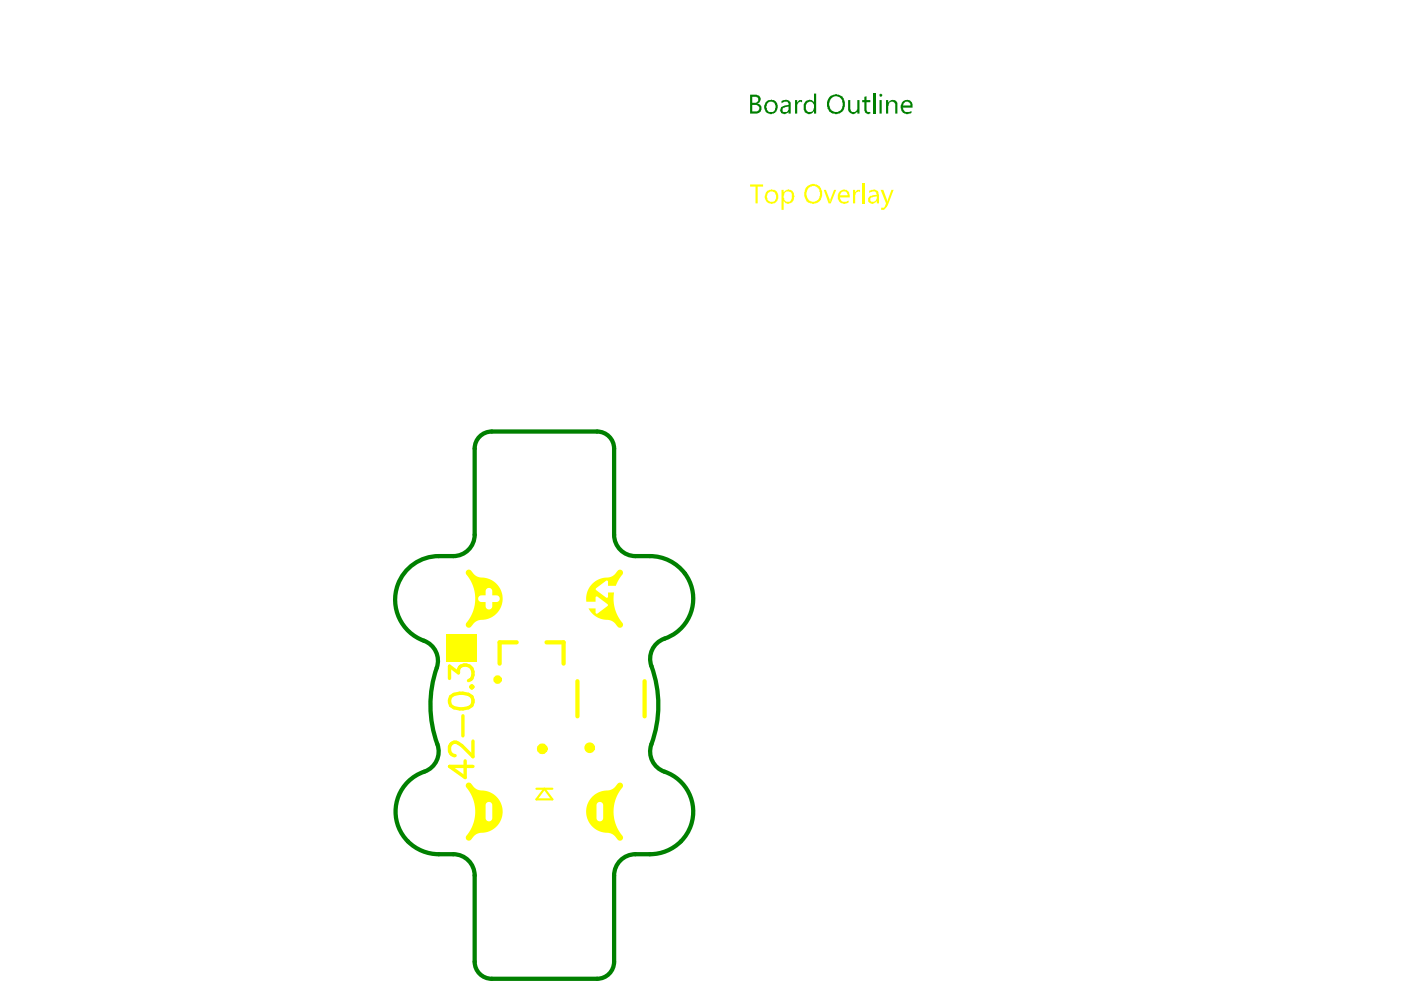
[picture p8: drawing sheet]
<svg xmlns="http://www.w3.org/2000/svg" width="297mm" height="210mm" viewBox="0 0 297 210" stroke-linecap="round" stroke-linejoin="round" font-family="sans-serif">
<path d="M100.6 95.1v18.3M104.3 91.5h22.3M130.2 95.1v18.3M93 117.9h3.1M134.7 117.9h3.1M93 181.1h3.1M100.6 185.6v18.3M130.2 185.6v18.3M134.7 181.1h3.1M104.3 207.5h22.3" fill="none" stroke="#008000" stroke-width=".9"/>
<g fill="#008000">
<path d="M168.6 21.2h.4v.6l.1-.1a.64 .64 0 0 1 1-.5v.5a.73 .73 0 0 0-.8 .1 .73 .73 0 0 0-.3 .7v1.6h-.4z"/>
<path d="M179.8 21.2h.5v1.6a.76 .76 0 0 0 .3 .8 .76 .76 0 0 0 .8 0l.4-.4v-2h.4v2.9h-.4v-.5a.98 .98 0 0 1-1.8 .1l-.2-.3z"/>
<path d="M183.3 20.5l.4-.1v.8h.8v.5h-.8v1.6a.52 .52 0 0 0 .3 .5 .52 .52 0 0 0 .5-.1v.4a.86 .86 0 0 1-1.2-.8v-1.6h-.5v-.5h.5z"/>
<path d="M185.1 19.8h.5v4.3h-.5z"/>
<path d="M187.9 21.2h.4v.5h.1a1.09 1.09 0 0 1 1.8-.1l.1 2.5h-.5v-1.6a.71 .71 0 0 0-.6-.9 .71 .71 0 0 0-.8 .8l-.1 .1v1.6h-.4z"/>
<path d="M159.5 20.5v1.3h.8a.65 .65 0 0 0 .4-.8 .65 .65 0 0 0-.7-.5zM159.5 22.2v1.4h.7a.7 .7 0 0 0 .8-.7 .7 .7 0 0 0-.8-.7zM159 20.1h1.3a.97 .97 0 0 1 .8 1.5l-.1 .2-.5 .1a1.1 1.1 0 0 1 .9 1.3 1.1 1.1 0 0 1-1.2 .9h-1.2z"/>
<path d="M162.6 22v.1a1.18 1.18 0 0 0 .2 1.4 .95 .95 0 0 0 1.1 .2 .95 .95 0 0 0 .5-.9v-.1a.99 .99 0 0 0-.6-1.1 .99 .99 0 0 0-1.2 .4zM162.2 21.8a1.83 1.83 0 0 1 2.1-.5 1.65 1.65 0 0 1-.3 2.8h-.1a1.4 1.4 0 0 1-1.9-1.2v-.5z"/>
<path d="M165.9 23.1a.57 .57 0 0 0 .3 .7 .57 .57 0 0 0 .8-.3l.2-.2v-.7l-1 .2zM165.7 21.4l.1-.1a1.2 1.2 0 0 1 1.8 .7v2.1h-.4v-.5a.96 .96 0 0 1-1 .6 .96 .96 0 0 1-.9-.8l.2-.1a.78 .78 0 0 1 .5-.8l1.2-.3a.69 .69 0 0 0-.5-.7 .69 .69 0 0 0-.8 .3l-.2 .1z"/>
<path d="M170.6 21.7l.4-.4 .7-.2 .4 .1 .5 .5v-1.9h.4v4.3h-.4v-.5a1.24 1.24 0 0 1-1.6 .4 1.24 1.24 0 0 1-.6-1.5zM171.1 21.8a1.41 1.41 0 0 0 .3 1.9h.1a.78 .78 0 0 0 1-.6l.1-.7a.9 .9 0 0 0-1.5-.6z"/>
<path d="M176 21.1a1.99 1.99 0 0 0 .1 2.1 .62 .62 0 0 0 .7 .4 1.31 1.31 0 0 0 1.9-1.2v-.2a1.71 1.71 0 0 0-1.2-1.8l-.9 .1zM175.8 20.6a1.95 1.95 0 0 1 2.9-.1v.1a2.2 2.2 0 0 1-.8 3.5 1.77 1.77 0 0 1-2.2-.8 2.36 2.36 0 0 1 .1-2.7z"/>
<path d="M186.5 20h.1a.31 .31 0 0 1 .5 .2 .31 .31 0 0 1-.4 .3 .31 .31 0 0 1-.2-.4zM186.5 21.2h.4v2.9h-.4z"/>
<path d="M191.5 22l-.1 .4h1.6a.61 .61 0 0 0-.4-.7 .69 .69 0 0 0-1.1 .3zM191.4 21.4l.2-.1a1.25 1.25 0 0 1 1.5 .1 1.25 1.25 0 0 1 .4 1.4h-2.1a1.09 1.09 0 0 0 1.7 .8l.2-.1v.4a1.41 1.41 0 0 1-1.6 .1 1.41 1.41 0 0 1-.7-1.3v-.3z"/>
</g>
<path d="M104.3 91.5a3.6 3.6 0 0 0-3.7 3.6M126.6 91.5a3.6 3.6 0 0 1 3.6 3.6M93 117.9a9.3 9.3 0 0 0-9.2 8.1 9.3 9.3 0 0 0 6.8 10.2 4.5 4.5 0 0 1 2 5.4 24.8 24.8 0 0 0 .3 17 4.6 4.6 0 0 1-3.5 5.2 9 9 0 0 0-5.3 10.2 9 9 0 0 0 8.9 7.1M100.6 113.4a4.5 4.5 0 0 1-4.5 4.5M130.2 113.4a4.5 4.5 0 0 0 4.5 4.5M137.8 117.9a9 9 0 0 1 9.1 7.5 9 9 0 0 1-6.1 10 4.5 4.5 0 0 0-2.7 5.8 25.1 25.1 0 0 1-.2 17.5 4.5 4.5 0 0 0 3 4.9 9 9 0 0 1 5.9 10.1 9 9 0 0 1-9 7.4M96.1 181.1a4.5 4.5 0 0 1 4.5 4.5M134.7 181.1a4.5 4.5 0 0 0-4.5 4.5M100.6 203.9a3.6 3.6 0 0 0 3.7 3.6M130.2 203.9a3.6 3.6 0 0 1-3.6 3.6" fill="none" stroke="#008000" stroke-width=".9"/>
<g fill="#ff0">
<path d="M125.6 123.8a5.4 5.4 0 0 1 3.8-1.5 3.9 3.9 0 0 0 1.7-1.4 .64 .64 0 0 1 .8 .1 .64 .64 0 0 1 0 .8l-.8 1.2-.5 1.2h-1.7v-.9l-.3-.2-2.3 1.8 .1 .2 2.2 1.6 .3-.2v-.9h1.3a8.7 8.7 0 0 0 1.9 6.8 .65 .65 0 0 1-.4 .7 .65 .65 0 0 1-.8-.3 2.89 2.89 0 0 0-2.9-1.4 4.5 4.5 0 0 1-3.2-2.4h1.5v.9l.3 .2 2.2-1.6 .1-.2-2.3-1.8-.3 .1v1h-2a4.5 4.5 0 0 1 1.3-3.8z"/>
<path d="M125.6 168.9a5.4 5.4 0 0 1 3.8-1.4 3.9 3.9 0 0 0 1.7-1.5 .64 .64 0 0 1 .8 .1 .64 .64 0 0 1 0 .9 8.1 8.1 0 0 0 .2 10.5 .65 .65 0 0 1-.4 .7 .65 .65 0 0 1-.8-.2 2.89 2.89 0 0 0-2.9-1.5 4.5 4.5 0 0 1-2.4-7.6zM126.7 170.2l-.2 .5v2.7a.71 .71 0 0 0 .7 .7 .71 .71 0 0 0 .7-.7v-2.7a.71 .71 0 0 0-1-.6z"/>
<path d="M98.9 166.1a.65 .65 0 0 1 1 .1 2.93 2.93 0 0 0 3 1.5 4.5 4.5 0 0 1 3.6 5.1 4.5 4.5 0 0 1-4.9 3.8 2.95 2.95 0 0 0-1.7 1.4 .64 .64 0 0 1-.9 .1 .64 .64 0 0 1-.1-.9 8.1 8.1 0 0 0-.1-10.5zM103.2 170.2l-.2 .5v2.7a.71 .71 0 0 0 .7 .7 .71 .71 0 0 0 .7-.7v-2.7a.71 .71 0 0 0-.5-.6 .71 .71 0 0 0-.7 .1z"/>
<path d="M98.9 121a.65 .65 0 0 1 1 0 2.94 2.94 0 0 0 3 1.5 4.5 4.5 0 0 1 3.6 5.1 4.5 4.5 0 0 1-4.9 3.9 2.85 2.85 0 0 0-1.7 1.4 .64 .64 0 0 1-.9 0 .64 .64 0 0 1-.1-.9 8.1 8.1 0 0 0-.1-10.4zM101.6 126.4a.71 .71 0 0 0-.2 .8 .71 .71 0 0 0 .7 .4h.9v.9a.71 .71 0 0 0 .7 .7 .71 .71 0 0 0 .7-.7v-.9h.8a.71 .71 0 0 0 .8-.7 .71 .71 0 0 0-.8-.7h-.8v-.8a.71 .71 0 0 0-1-.7l-.4 .5v1h-1z"/>
</g>
<path d="M109.5 136.2h-3.6v4.5M115.9 136.2h3.6v4.5M122.4 144.4v7.5M136.7 144.4v7.5" fill="none" stroke="#ff0" stroke-width=".9"/>
<path d="M113.7 167.2h3.4M115.4 167.2l1.7 2.3h-3.4z" fill="none" stroke="#ff0" stroke-width=".45"/>
<path d="M94.6 134.5h6.5v5.9h-6.5z" fill-rule="evenodd" fill="#ff0"/>
<path d="M95.3 143.8v-2.6l1.9 1.5a1.45 1.45 0 0 1 .7-1.6 1.45 1.45 0 0 1 1.7 .1 1.79 1.79 0 0 1-.3 3.1M95.5 147.7a3.9 3.9 0 0 1 4.5 0 1.61 1.61 0 0 1-.7 2.4 4.1 4.1 0 0 1-3.8-.5l-.2-.7zM98.1 151.8v4.2M99.8 145.6l.2-.2 .3 .2-.3 .3zM100.3 157.1v3.3l-2.4-2.3-.7-.5a1.18 1.18 0 0 0-1.9 .7v1a1.23 1.23 0 0 0 1.2 .9M98.6 161.3v3.6l-3.3-2.4h5" fill="none" stroke="#ff0" stroke-width=".72"/>
<g fill="#ff0">
<path d="M159 39.1h2.8v.5h-1.2v3.5h-.4v-3.5h-1.2z"/>
<path d="M174.7 40.3h.4l.9 2.5v-.5l.8-2h.5l-1.2 2.8h-.4z"/>
<path d="M180.9 40.3h.4v.5l.1-.1a.64 .64 0 0 1 .9-.4v.4l-.4-.1-.5 .3-.1 2.2h-.4z"/>
<path d="M182.8 38.9h.5v4.2h-.5z"/>
<path d="M186.7 40.3h.6l.8 2.4h.1l.8-2.4h.5l-1.3 3.3-.3 .4a.65 .65 0 0 1-.8 .5h-.3v-.5h.1a.46 .46 0 0 0 .7-.3l.3-.6z"/>
<path d="M162.7 41.1v.1a1.18 1.18 0 0 0 .2 1.3 .99 .99 0 0 0 1.2 .1 .99 .99 0 0 0 .4-1.1 .99 .99 0 0 0-.7-.9 .99 .99 0 0 0-1.1 .5zM162.6 40.5l.6-.2a1.38 1.38 0 0 1 1.8 1.6 1.44 1.44 0 0 1-1.2 1.3 1.44 1.44 0 0 1-1.6-.9l-.1-.8z"/>
<path d="M165.7 40.3h.5v.4h.1a1.2 1.2 0 0 1 1.8-.1 1.72 1.72 0 0 1-.3 2.4h-.2a1.15 1.15 0 0 1-1.4-.3v1.8h-.5zM166.4 40.8l-.2 .7v.5h.1a.81 .81 0 0 0 .8 .8 .81 .81 0 0 0 .8-.9v-.3a.89 .89 0 0 0-1.2-1z"/>
<path d="M171.4 39.8a1.96 1.96 0 0 0 .4 2.9 1.44 1.44 0 0 0 2-1.5 1.53 1.53 0 0 0-2-1.6zM170.9 39.8a1.87 1.87 0 0 1 1.8-.8 1.87 1.87 0 0 1 1.5 1.3 2.25 2.25 0 0 1-.7 2.6 1.96 1.96 0 0 1-2.3-.1 1.96 1.96 0 0 1-.6-2.3z"/>
<path d="M178.3 40.8l-.2 .6h1.6a.78 .78 0 0 0-.5-.8 .78 .78 0 0 0-.9 .2zM178 40.6a1.27 1.27 0 0 1 1.3-.3 1.27 1.27 0 0 1 .9 1.1v.5h-2.1a1.02 1.02 0 0 0 .6 .9 1.02 1.02 0 0 0 1.1-.3h.1l-.1 .5a1.54 1.54 0 0 1-1.9-.4 1.54 1.54 0 0 1 .1-2z"/>
<path d="M184.5 42.1a.64 .64 0 0 0 .5 .7 .64 .64 0 0 0 .8-.5l.1-.7-1.1 .3zM184.3 40.5l1-.4 .3 .2a.8 .8 0 0 1 .6 .8l.2 2h-.5v-.4h-.1a.93 .93 0 0 1-1.2 .5 .93 .93 0 0 1-.5-1.2l.4-.5 1.4-.2-.1-.2a.65 .65 0 0 0-.8-.5l-.7 .3z"/>
</g>
<circle cx="115" cy="158.8" r=".45" fill="none" stroke="#ff0" stroke-width="1.4"/>
<circle cx="105.5" cy="144.1" r=".45" fill="none" stroke="#ff0" stroke-width=".9"/>
<circle cx="125" cy="158.5" r=".56" fill="none" stroke="#ff0" stroke-width="1.1"/>
</svg>
